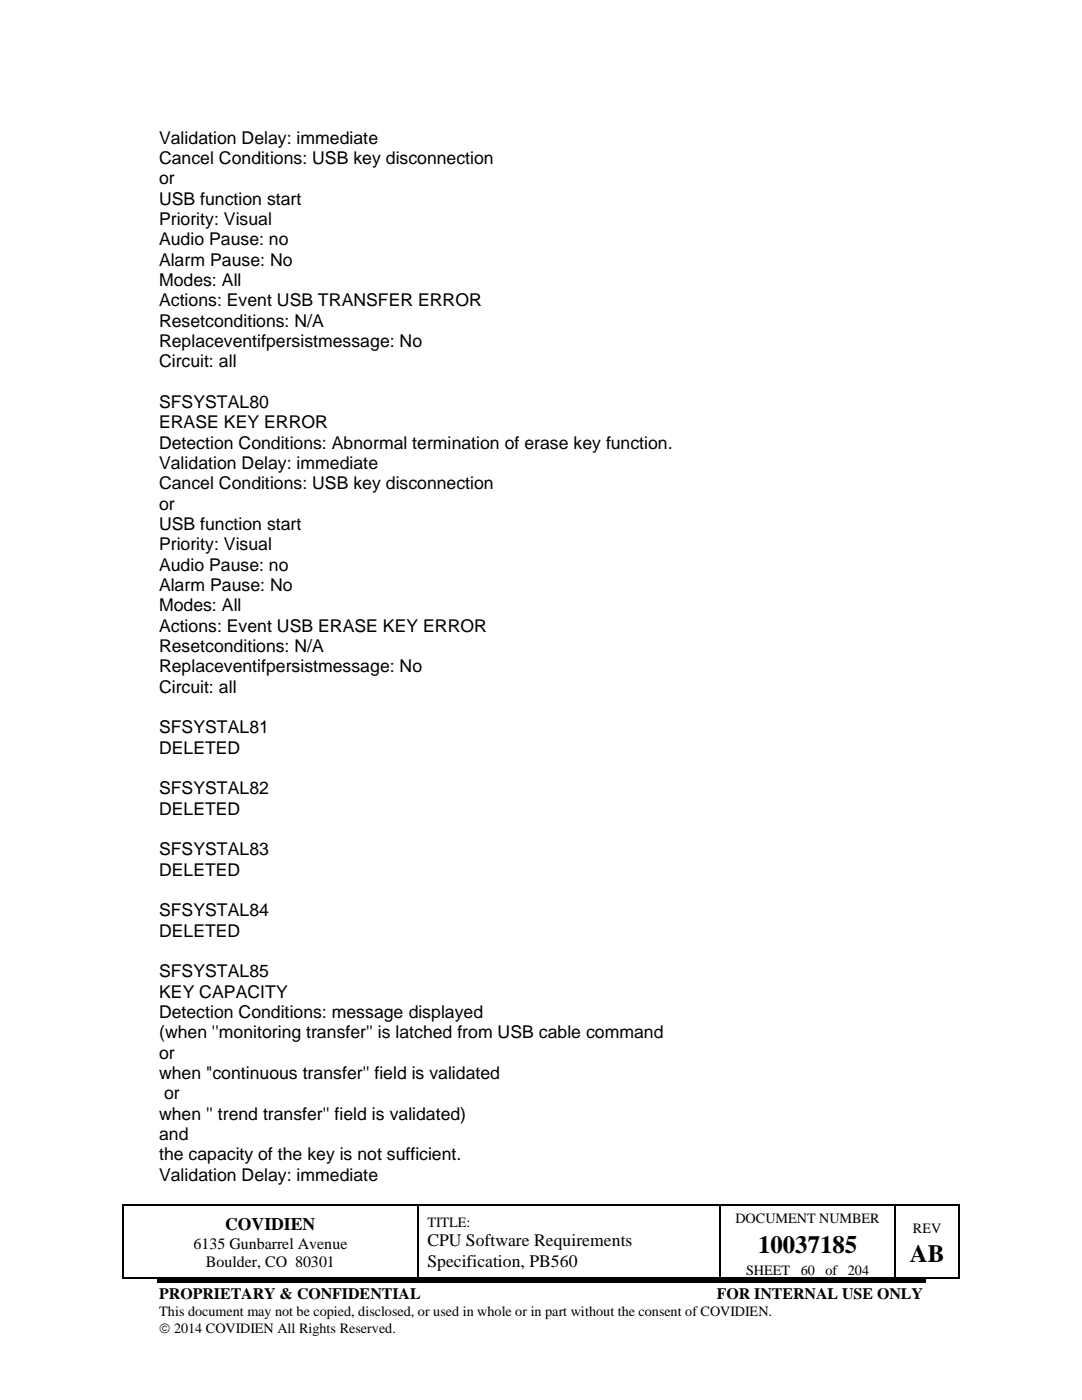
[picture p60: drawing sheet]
<svg xmlns="http://www.w3.org/2000/svg" width="216mm" height="279mm" viewBox="0 0 216 279" stroke-linecap="round" stroke-linejoin="round" font-family="sans-serif">
<defs><g id="words">
<g font-size="5">
<text x="151.3" y="250">10037185</text>
<text x="181.6" y="251.9">AB</text>
</g>
<g font-size="3.5">
<text x="31.8" y="28.7">Validation Delay: immediate</text>
<text x="31.8" y="32.8">Cancel Conditions: USB key disconnection</text>
<text x="31.8" y="36.8">or</text>
<text x="31.8" y="40.9">USB function start</text>
<text x="31.8" y="44.9">Priority: Visual</text>
<text x="31.8" y="49">Audio Pause: no</text>
<text x="31.8" y="53.1">Alarm Pause: No</text>
<text x="31.8" y="57.1">Modes: All</text>
<text x="31.8" y="61.1">Actions: Event USB TRANSFER ERROR</text>
<text x="31.8" y="65.2">Resetconditions: N/A</text>
<text x="31.8" y="69.3">Replaceventifpersistmessage: No</text>
<text x="31.8" y="73.3">Circuit: all</text>
<text x="31.8" y="81.5">SFSYSTAL80</text>
<text x="31.8" y="85.5">ERASE KEY ERROR</text>
<text x="31.8" y="89.5">Detection Conditions: Abnormal termination of erase key function.</text>
<text x="31.8" y="93.6">Validation Delay: immediate</text>
<text x="31.8" y="97.7">Cancel Conditions: USB key disconnection</text>
<text x="31.8" y="101.7">or</text>
<text x="31.8" y="105.8">USB function start</text>
<text x="31.8" y="109.8">Priority: Visual</text>
<text x="31.8" y="113.9">Audio Pause: no</text>
<text x="31.8" y="118">Alarm Pause: No</text>
<text x="31.8" y="122">Modes: All</text>
<text x="31.8" y="126.1">Actions: Event USB ERASE KEY ERROR</text>
<text x="31.8" y="130.1">Resetconditions: N/A</text>
<text x="31.8" y="134.2">Replaceventifpersistmessage: No</text>
<text x="31.8" y="138.2">Circuit: all</text>
<text x="31.8" y="146.4">SFSYSTAL81</text>
<text x="31.8" y="150.4">DELETED</text>
<text x="31.8" y="158.5">SFSYSTAL82</text>
<text x="31.8" y="162.6">DELETED</text>
<text x="31.8" y="170.7">SFSYSTAL83</text>
<text x="31.8" y="174.8">DELETED</text>
<text x="31.8" y="182.9">SFSYSTAL84</text>
<text x="31.8" y="186.9">DELETED</text>
<text x="31.8" y="195.1">SFSYSTAL85</text>
<text x="31.8" y="199.1">KEY CAPACITY</text>
<text x="31.8" y="203.1">Detection Conditions: message displayed</text>
<text x="31.8" y="207.2">(when ''monitoring transfer'' is latched from USB cable command</text>
<text x="31.8" y="211.3">or</text>
<text x="31.8" y="215.3">when &quot;continuous transfer'' field is validated</text>
<text x="32.7" y="219.4">or</text>
<text x="31.8" y="223.4">when '' trend transfer'' field is validated)</text>
<text x="31.8" y="227.5">and</text>
<text x="31.8" y="231.6">the capacity of the key is not sufficient.</text>
<text x="31.8" y="235.6">Validation Delay: immediate</text>
<text x="44.9" y="245.4">COVIDIEN</text>
<text x="85.3" y="248.7">CPU Software Requirements</text>
<text x="85.3" y="252.8">Specification, PB560</text>
</g>
<g font-size="3.2">
<text x="38.6" y="249.2">6135 Gunbarrel Avenue</text>
<text x="41.1" y="252.8">Boulder, CO 80301</text>
<text x="31.8" y="259.3">PROPRIETARY &amp; CONFIDENTIAL</text>
<text x="143" y="259.3">FOR INTERNAL USE ONLY</text>
</g>
<g font-size="2.8">
<text x="85.3" y="244.8">TITLE:</text>
<text x="146.8" y="244">DOCUMENT NUMBER</text>
<text x="182.2" y="246">REV</text>
<text x="148.9" y="254.4">SHEET</text>
<text x="159.8" y="254.4">60</text>
<text x="164.7" y="254.4">of 204</text>
<text x="31.8" y="262.7">This document may not be copied, disclosed, or used in whole or in part without the consent of COVIDIEN.</text>
<text x="31.8" y="266.1">© 2014 COVIDIEN All Rights Reserved.</text>
</g>
</g></defs>
<g fill="#000">
<path d="M24.5 240.4h.2v.3h-.2z" fill-rule="evenodd"/>
<path d="M24.5 240.4h.2v.3h-.2z" fill-rule="evenodd"/>
<path d="M24.5 255h.2v.2h-.2z" fill-rule="evenodd"/>
<path d="M24.5 255h.2v.2h-.2z" fill-rule="evenodd"/>
<path d="M31.3 255.3h153.4v.7h-153.4z" fill-rule="evenodd"/>
<path d="M83.2 240.4h.3v.3h-.3z" fill-rule="evenodd"/>
<path d="M83.2 255h.3v.2h-.3z" fill-rule="evenodd"/>
<path d="M143.6 240.4h.2v.3h-.2z" fill-rule="evenodd"/>
<path d="M143.6 255h.2v.2h-.2z" fill-rule="evenodd"/>
<path d="M178.5 240.4h.3v.3h-.3z" fill-rule="evenodd"/>
<path d="M178.5 255h.3v.2h-.3z" fill-rule="evenodd"/>
<path d="M191.2 240.4h.3v.3h-.3z" fill-rule="evenodd"/>
<path d="M191.2 240.4h.3v.3h-.3z" fill-rule="evenodd"/>
<path d="M191.2 255h.3v.2h-.3z" fill-rule="evenodd"/>
<path d="M191.2 255h.3v.2h-.3z" fill-rule="evenodd"/>
</g>
<g fill="none" stroke="#000" stroke-width=".25">
<path d="M24.6 240.7v14.3M24.7 240.5h58.5M24.7 255.1h58.5M83.4 240.7v14.3M83.5 240.5h60.1M83.5 255.1h60.1M143.7 240.7v14.3M143.8 240.5h34.7M143.8 255.1h34.7M178.6 240.7v14.3M178.8 240.5h12.4M178.8 255.1h12.4"/>
<path d="M191.3 240.7v14.3"/>
</g>
<use href="#words"/>
</svg>
